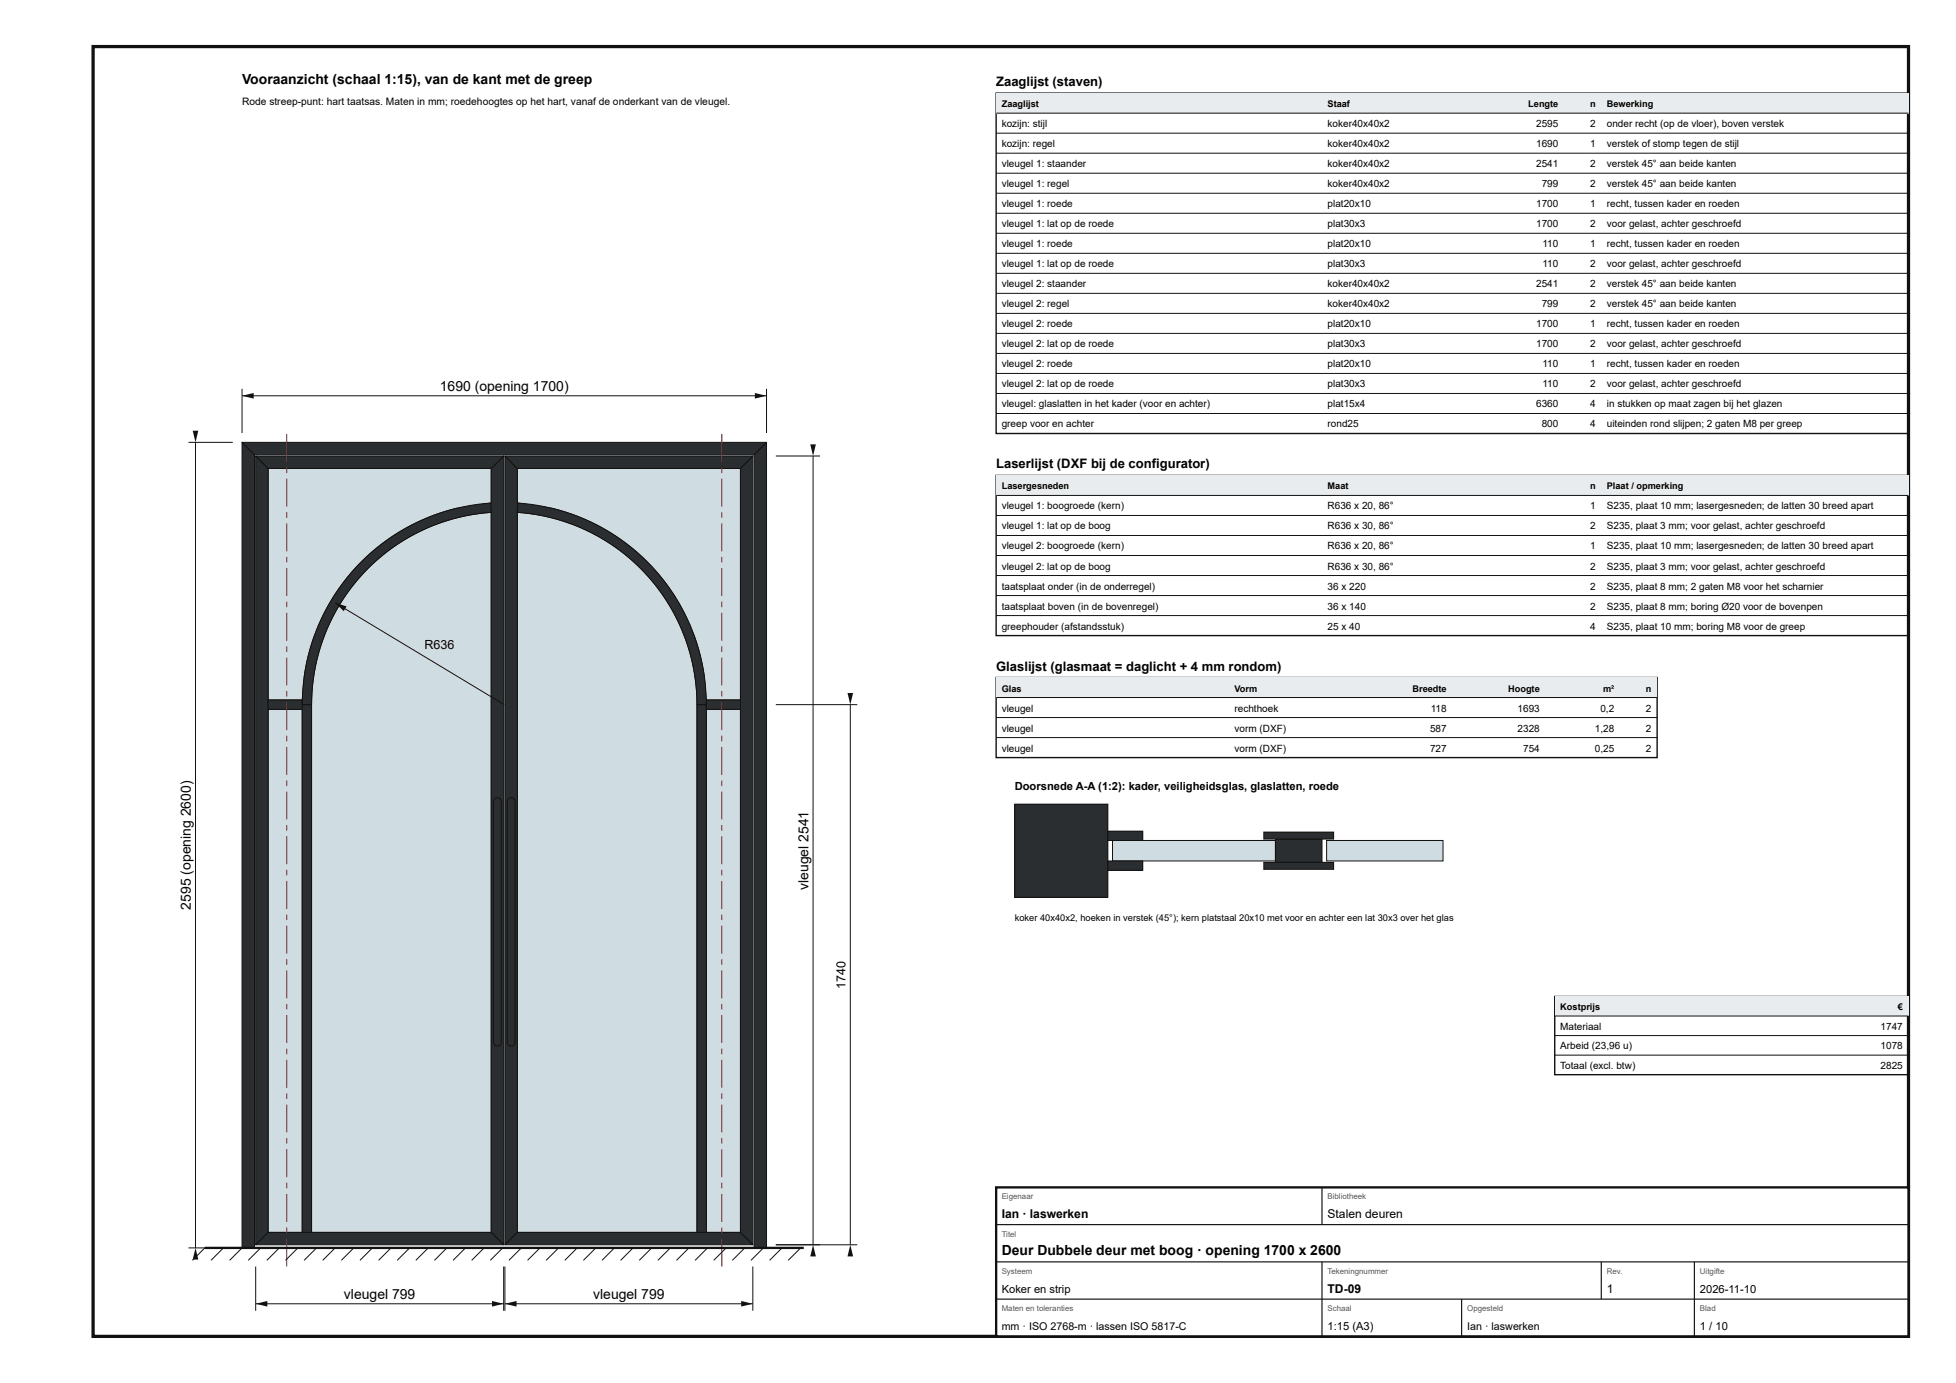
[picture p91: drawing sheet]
<svg xmlns="http://www.w3.org/2000/svg" width="420mm" height="297mm" viewBox="0 0 420 297" stroke-linecap="round" stroke-linejoin="round" font-family="sans-serif">
<defs><g id="words">
<g font-size="3">
<text x="52" y="18">Vooraanzicht (schaal 1:15), van de kant met de greep</text>
<text x="94.5" y="84">1690 (opening 1700)</text>
<text x="173.7" y="191.1" transform="rotate(-90 173.7 191.1)">vleugel 2541</text>
<text x="41" y="195.3" transform="rotate(-90 41 195.3)">2595 (opening 2600)</text>
<text x="215.2" y="269.6">Deur Dubbele deur met boog · opening 1700 x 2600</text>
<text x="73.9" y="279">vleugel 799</text>
<text x="127.4" y="279">vleugel 799</text>
</g>
<g font-size="2.8">
<text x="214" y="18.5">Zaaglijst (staven)</text>
<text x="214" y="100.6">Laserlijst (DXF bij de configurator)</text>
<text x="214" y="144">Glaslijst (glasmaat = daglicht + 4 mm rondom)</text>
</g>
<g font-size="2.7">
<text x="91.2" y="139.4">R636</text>
<text x="181.7" y="212.3" transform="rotate(-90 181.7 212.3)">1740</text>
</g>
<g font-size="2.6">
<text x="215.2" y="261.6">Ian · laswerken</text>
<text x="285.2" y="261.6">Stalen deuren</text>
<text x="285.2" y="277.6">TD-09</text>
<text x="345.2" y="277.6">1</text>
</g>
<g font-size="2.4">
<text x="218" y="169.7">Doorsnede A-A (1:2): kader, veiligheidsglas, glaslatten, roede</text>
<text x="215.2" y="277.6">Koker en strip</text>
<text x="365.2" y="277.6">2026-11-10</text>
<text x="285.2" y="285.6">1:15 (A3)</text>
<text x="365.2" y="285.6">1 / 10</text>
</g>
<g font-size="2.3">
<text x="215.2" y="285.6">mm · ISO 2768-m · lassen ISO 5817-C</text>
<text x="315.2" y="285.6">Ian · laswerken</text>
</g>
<text font-size="2.2" x="52" y="22.5">Rode streep-punt: hart taatsas. Maten in mm; roedehoogtes op het hart, vanaf de onderkant van de vleugel.</text>
<g font-size="2.1">
<text x="215.2" y="27.3">kozijn: stijl</text>
<text x="285.2" y="27.3">koker40x40x2</text>
<text x="330" y="27.3">2595</text>
<text x="341.6" y="27.3">2</text>
<text x="345.2" y="27.3">onder recht (op de vloer), boven verstek</text>
<text x="215.2" y="31.6">kozijn: regel</text>
<text x="215.2" y="35.9">vleugel 1: staander</text>
<text x="285.2" y="31.6">koker40x40x2</text>
<text x="285.2" y="35.9">koker40x40x2</text>
<text x="330" y="31.6">1690</text>
<text x="330" y="35.9">2541</text>
<text x="341.6" y="31.6">1</text>
<text x="341.6" y="35.9">2</text>
<text x="345.2" y="31.6">verstek of stomp tegen de stijl</text>
<text x="345.2" y="35.9">verstek 45° aan beide kanten</text>
<text x="215.2" y="40.2">vleugel 1: regel</text>
<text x="285.2" y="40.2">koker40x40x2</text>
<text x="331.2" y="40.2">799</text>
<text x="341.6" y="40.2">2</text>
<text x="345.2" y="40.2">verstek 45° aan beide kanten</text>
<text x="215.2" y="44.5">vleugel 1: roede</text>
<text x="285.2" y="44.5">plat20x10</text>
<text x="330" y="44.5">1700</text>
<text x="341.6" y="44.5">1</text>
<text x="345.2" y="44.5">recht, tussen kader en roeden</text>
<text x="215.2" y="48.8">vleugel 1: lat op de roede</text>
<text x="215.2" y="53.1">vleugel 1: roede</text>
<text x="285.2" y="48.8">plat30x3</text>
<text x="285.2" y="53.1">plat20x10</text>
<text x="330" y="48.8">1700</text>
<text x="331.4" y="53.1">110</text>
<text x="341.6" y="48.8">2</text>
<text x="341.6" y="53.1">1</text>
<text x="345.2" y="48.8">voor gelast, achter geschroefd</text>
<text x="345.2" y="53.1">recht, tussen kader en roeden</text>
<text x="215.2" y="57.4">vleugel 1: lat op de roede</text>
<text x="285.2" y="57.4">plat30x3</text>
<text x="331.4" y="57.4">110</text>
<text x="341.6" y="57.4">2</text>
<text x="345.2" y="57.4">voor gelast, achter geschroefd</text>
<text x="215.2" y="61.7">vleugel 2: staander</text>
<text x="285.2" y="61.7">koker40x40x2</text>
<text x="330" y="61.7">2541</text>
<text x="341.6" y="61.7">2</text>
<text x="345.2" y="61.7">verstek 45° aan beide kanten</text>
<text x="215.2" y="66">vleugel 2: regel</text>
<text x="215.2" y="70.3">vleugel 2: roede</text>
<text x="285.2" y="66">koker40x40x2</text>
<text x="285.2" y="70.3">plat20x10</text>
<text x="330" y="70.3">1700</text>
<text x="331.2" y="66">799</text>
<text x="341.6" y="66">2</text>
<text x="341.6" y="70.3">1</text>
<text x="345.2" y="66">verstek 45° aan beide kanten</text>
<text x="345.2" y="70.3">recht, tussen kader en roeden</text>
<text x="215.2" y="74.6">vleugel 2: lat op de roede</text>
<text x="285.2" y="74.6">plat30x3</text>
<text x="330" y="74.6">1700</text>
<text x="341.6" y="74.6">2</text>
<text x="345.2" y="74.6">voor gelast, achter geschroefd</text>
<text x="215.2" y="78.9">vleugel 2: roede</text>
<text x="215.2" y="83.2">vleugel 2: lat op de roede</text>
<text x="285.2" y="78.9">plat20x10</text>
<text x="285.2" y="83.2">plat30x3</text>
<text x="331.4" y="78.9">110</text>
<text x="331.4" y="83.2">110</text>
<text x="341.6" y="78.9">1</text>
<text x="341.6" y="83.2">2</text>
<text x="345.2" y="78.9">recht, tussen kader en roeden</text>
<text x="345.2" y="83.2">voor gelast, achter geschroefd</text>
<text x="215.2" y="87.5">vleugel: glaslatten in het kader (voor en achter)</text>
<text x="285.2" y="87.5">plat15x4</text>
<text x="330" y="87.5">6360</text>
<text x="341.6" y="87.5">4</text>
<text x="345.2" y="87.5">in stukken op maat zagen bij het glazen</text>
<text x="215.2" y="91.8">greep voor en achter</text>
<text x="285.2" y="91.8">rond25</text>
<text x="331.2" y="91.8">800</text>
<text x="341.6" y="91.8">4</text>
<text x="345.2" y="91.8">uiteinden rond slijpen; 2 gaten M8 per greep</text>
<text x="215.2" y="109.4">vleugel 1: boogroede (kern)</text>
<text x="215.2" y="113.7">vleugel 1: lat op de boog</text>
<text x="285.2" y="109.4">R636 x 20, 86°</text>
<text x="285.2" y="113.7">R636 x 30, 86°</text>
<text x="341.6" y="109.4">1</text>
<text x="341.6" y="113.7">2</text>
<text x="345.2" y="109.4">S235, plaat 10 mm; lasergesneden; de latten 30 breed apart</text>
<text x="345.2" y="113.7">S235, plaat 3 mm; voor gelast, achter geschroefd</text>
<text x="215.2" y="118">vleugel 2: boogroede (kern)</text>
<text x="285.2" y="118">R636 x 20, 86°</text>
<text x="341.6" y="118">1</text>
<text x="345.2" y="118">S235, plaat 10 mm; lasergesneden; de latten 30 breed apart</text>
<text x="215.2" y="122.3">vleugel 2: lat op de boog</text>
<text x="285.2" y="122.3">R636 x 30, 86°</text>
<text x="341.6" y="122.3">2</text>
<text x="345.2" y="122.3">S235, plaat 3 mm; voor gelast, achter geschroefd</text>
<text x="215.2" y="126.6">taatsplaat onder (in de onderregel)</text>
<text x="215.2" y="130.9">taatsplaat boven (in de bovenregel)</text>
<text x="285.2" y="126.6">36 x 220</text>
<text x="285.2" y="130.9">36 x 140</text>
<text x="341.6" y="126.6">2</text>
<text x="341.6" y="130.9">2</text>
<text x="345.2" y="126.6">S235, plaat 8 mm; 2 gaten M8 voor het scharnier</text>
<text x="345.2" y="130.9">S235, plaat 8 mm; boring Ø20 voor de bovenpen</text>
<text x="215.2" y="135.2">greephouder (afstandsstuk)</text>
<text x="285.2" y="135.2">25 x 40</text>
<text x="341.6" y="135.2">4</text>
<text x="345.2" y="135.2">S235, plaat 10 mm; boring M8 voor de greep</text>
<text x="215.2" y="152.8">vleugel</text>
<text x="265.2" y="152.8">rechthoek</text>
<text x="307.4" y="152.8">118</text>
<text x="326" y="152.8">1693</text>
<text x="343.8" y="152.8">0,2</text>
<text x="353.6" y="152.8">2</text>
<text x="215.2" y="157.1">vleugel</text>
<text x="215.2" y="161.4">vleugel</text>
<text x="265.2" y="157.1">vorm (DXF)</text>
<text x="265.2" y="161.4">vorm (DXF)</text>
<text x="307.2" y="157.1">587</text>
<text x="307.2" y="161.4">727</text>
<text x="326" y="157.1">2328</text>
<text x="327.2" y="161.4">754</text>
<text x="342.6" y="157.1">1,28</text>
<text x="342.6" y="161.4">0,25</text>
<text x="353.6" y="157.1">2</text>
<text x="353.6" y="161.4">2</text>
<text x="335.2" y="221.1">Materiaal</text>
<text x="404" y="221.1">1747</text>
<text x="335.2" y="225.3">Arbeid (23,96 u)</text>
<text x="404" y="225.3">1078</text>
<text x="335.2" y="229.5">Totaal (excl. btw)</text>
<text x="404" y="229.5">2825</text>
</g>
<g font-size="2">
<text x="215.2" y="23">Zaaglijst</text>
<text x="285.2" y="23">Staaf</text>
<text x="328.3" y="23">Lengte</text>
<text x="341.6" y="23">n</text>
<text x="345.2" y="23">Bewerking</text>
<text x="215.2" y="105.1">Lasergesneden</text>
<text x="285.2" y="105.1">Maat</text>
<text x="341.6" y="105.1">n</text>
<text x="345.2" y="105.1">Plaat / opmerking</text>
<text x="215.2" y="148.5">Glas</text>
<text x="265.2" y="148.5">Vorm</text>
<text x="303.4" y="148.5">Breedte</text>
<text x="324" y="148.5">Hoogte</text>
<text x="344.4" y="148.5">m²</text>
<text x="353.6" y="148.5">n</text>
<text x="218" y="197.7">koker 40x40x2, hoeken in verstek (45°); kern platstaal 20x10 met voor en achter een lat 30x3 over het glas</text>
<text x="335.2" y="216.9">Kostprijs</text>
<text x="407.7" y="216.9">€</text>
</g>
<g font-size="1.7" fill="#555">
<text x="215.2" y="257.6">Eigenaar</text>
<text x="285.2" y="257.6">Bibliotheek</text>
<text x="215.2" y="265.6">Titel</text>
<text x="215.2" y="273.6">Systeem</text>
<text x="285.2" y="273.6">Tekeningnummer</text>
<text x="345.2" y="273.6">Rev.</text>
<text x="365.2" y="273.6">Uitgifte</text>
<text x="215.2" y="281.6">Maten en toleranties</text>
<text x="285.2" y="281.6">Schaal</text>
<text x="315.2" y="281.6">Opgesteld</text>
<text x="365.2" y="281.6">Blad</text>
</g>
</g></defs>
<path d="M20 10h390v277h-390z" fill="none" stroke="#111" stroke-width=".7" stroke-linecap="butt"/>
<path d="M57.6 152.3h7.3v112.4h-7.3z" fill="#cfdde3"/>
<path d="M57.6 152.3h7.3v112.4h-7.3z" fill="none" stroke="#111" stroke-width=".21"/>
<path d="M79.1 122.1a41.3 41.3 0 0 1 26.4-12.1v154.7h-38.6v-113.4a41.4 41.4 0 0 1 12.2-29.2z" fill="#cfdde3"/>
<path d="M79.1 122.1a41.3 41.3 0 0 1 26.4-12.1v154.7h-38.6v-113.4a41.4 41.4 0 0 1 12.2-29.2z" fill="none" stroke="#111" stroke-width=".21"/>
<path d="M57.6 100.6h47.9v7.4l-7.5 1.2-3.4 1a43.4 43.4 0 0 0-25.1 21.7 44.3 44.3 0 0 0-3.4 9.4l-.7 3.9-.5 5.1h-7.3z" fill="#cfdde3"/>
<path d="M57.6 100.6h47.9v7.4l-7.5 1.2-3.4 1a43.4 43.4 0 0 0-25.1 21.7 44.3 44.3 0 0 0-3.4 9.4l-.7 3.9-.5 5.1h-7.3z" fill="none" stroke="#111" stroke-width=".21"/>
<path d="M151.7 152.3h7.4v112.4h-7.4z" fill="#cfdde3"/>
<path d="M151.7 152.3h7.4v112.4h-7.4z" fill="none" stroke="#111" stroke-width=".21"/>
<path d="M111.1 110a41.4 41.4 0 0 1 38.6 41.3v113.4h-38.6z" fill="#cfdde3"/>
<path d="M111.1 110a41.4 41.4 0 0 1 38.6 41.3v113.4h-38.6z" fill="none" stroke="#111" stroke-width=".21"/>
<path d="M111.1 100.6h48v49.7h-7.4l-.6-6.1a43.4 43.4 0 0 0-21.5-30.7 43.8 43.8 0 0 0-10.9-4.3l-7.6-1.2z" fill="#cfdde3"/>
<path d="M111.1 100.6h48v49.7h-7.4l-.6-6.1a43.4 43.4 0 0 0-21.5-30.7 43.8 43.8 0 0 0-10.9-4.3l-7.6-1.2z" fill="none" stroke="#111" stroke-width=".21"/>
<path d="M52 95l2.7 2.7v170.3h-2.7z" fill="#2b2e31"/>
<path d="M52 95l2.7 2.7v170.3h-2.7z" fill="none" stroke="#111" stroke-width=".21"/>
<path d="M162 97.7l2.7-2.7v173h-2.7z" fill="#2b2e31"/>
<path d="M162 97.7l2.7-2.7v173h-2.7z" fill="none" stroke="#111" stroke-width=".21"/>
<path d="M52 95h112.7l-2.7 2.7h-107.3z" fill="#2b2e31"/>
<path d="M52 95h112.7l-2.7 2.7h-107.3z" fill="none" stroke="#111" stroke-width=".21"/>
<path d="M54.9 97.9l2.7 2.7v164.1l-2.7 2.6z" fill="#2b2e31"/>
<path d="M54.9 97.9l2.7 2.7v164.1l-2.7 2.6z" fill="none" stroke="#111" stroke-width=".21"/>
<path d="M105.5 100.6l2.7-2.7v169.4l-2.7-2.6z" fill="#2b2e31"/>
<path d="M105.5 100.6l2.7-2.7v169.4l-2.7-2.6z" fill="none" stroke="#111" stroke-width=".21"/>
<path d="M54.9 267.3l2.7-2.6h47.9l2.7 2.6z" fill="#2b2e31"/>
<path d="M54.9 267.3l2.7-2.6h47.9l2.7 2.6z" fill="none" stroke="#111" stroke-width=".21"/>
<path d="M54.9 97.9h53.3l-2.7 2.7h-47.9z" fill="#2b2e31"/>
<path d="M54.9 97.9h53.3l-2.7 2.7h-47.9z" fill="none" stroke="#111" stroke-width=".21"/>
<path d="M64.9 151.3h2v113.4h-2z" fill="#2b2e31"/>
<path d="M64.9 151.3h2v113.4h-2z" fill="none" stroke="#111" stroke-width=".21"/>
<path d="M57.6 150.3h7.3v2h-7.3z" fill="#2b2e31"/>
<path d="M57.6 150.3h7.3v2h-7.3z" fill="none" stroke="#111" stroke-width=".21"/>
<path d="M77.6 120.6a43.4 43.4 0 0 1 27.8-12.6l.1 2a41.4 41.4 0 0 0-38.6 41.3h-2a43.4 43.4 0 0 1 12.7-30.7z" fill="#2b2e31"/>
<path d="M77.6 120.6a43.4 43.4 0 0 1 27.8-12.6l.1 2a41.4 41.4 0 0 0-38.6 41.3h-2a43.4 43.4 0 0 1 12.7-30.7z" fill="none" stroke="#111" stroke-width=".21"/>
<path d="M108.5 97.9l2.6 2.7v164.1l-2.6 2.6z" fill="#2b2e31"/>
<path d="M108.5 97.9l2.6 2.7v164.1l-2.6 2.6z" fill="none" stroke="#111" stroke-width=".21"/>
<path d="M161.7 97.9v169.4l-2.6-2.6v-164.1z" fill="#2b2e31"/>
<path d="M161.7 97.9v169.4l-2.6-2.6v-164.1z" fill="none" stroke="#111" stroke-width=".21"/>
<path d="M108.5 267.3l2.6-2.6h48l2.6 2.6z" fill="#2b2e31"/>
<path d="M108.5 267.3l2.6-2.6h48l2.6 2.6z" fill="none" stroke="#111" stroke-width=".21"/>
<path d="M108.5 97.9h53.2l-2.6 2.7h-48z" fill="#2b2e31"/>
<path d="M108.5 97.9h53.2l-2.6 2.7h-48z" fill="none" stroke="#111" stroke-width=".21"/>
<path d="M149.7 151.3h2v113.4h-2z" fill="#2b2e31"/>
<path d="M149.7 151.3h2v113.4h-2z" fill="none" stroke="#111" stroke-width=".21"/>
<path d="M151.7 150.3h7.4v2h-7.4z" fill="#2b2e31"/>
<path d="M151.7 150.3h7.4v2h-7.4z" fill="none" stroke="#111" stroke-width=".21"/>
<path d="M111.3 108a43.4 43.4 0 0 1 40.4 43.3h-2a41.4 41.4 0 0 0-38.6-41.3z" fill="#2b2e31"/>
<path d="M111.3 108a43.4 43.4 0 0 1 40.4 43.3h-2a41.4 41.4 0 0 0-38.6-41.3z" fill="none" stroke="#111" stroke-width=".21"/>
<path d="M61.5 266h.2v6h-.2zM61.5 263.6h.2v1.2h-.2zM61.5 256.4h.2v6h-.2zM61.5 254h.2v1.2h-.2zM61.5 246.8h.2v6h-.2zM61.5 244.4h.2v1.2h-.2zM61.5 237.2h.2v6h-.2zM61.5 234.8h.2v1.2h-.2zM61.5 227.6h.2v6h-.2zM61.5 225.2h.2v1.2h-.2zM61.5 218h.2v6h-.2zM61.5 215.6h.2v1.2h-.2zM61.5 208.4h.2v6h-.2zM61.5 206h.2v1.2h-.2zM61.5 198.8h.2v6h-.2zM61.5 196.4h.2v1.2h-.2zM61.5 189.2h.2v6h-.2zM61.5 186.8h.2v1.2h-.2zM61.5 179.6h.2v6h-.2zM61.5 177.2h.2v1.2h-.2zM61.5 170h.2v6h-.2zM61.5 167.6h.2v1.2h-.2zM61.5 160.4h.2v6h-.2zM61.5 158h.2v1.2h-.2zM61.5 150.8h.2v6h-.2zM61.5 148.4h.2v1.2h-.2zM61.5 141.2h.2v6h-.2zM61.5 138.8h.2v1.2h-.2zM61.5 131.6h.2v6h-.2zM61.5 129.2h.2v1.2h-.2zM61.5 122h.2v6h-.2zM61.5 119.6h.2v1.2h-.2zM61.5 112.4h.2v6h-.2zM61.5 110h.2v1.2h-.2zM61.5 102.8h.2v6h-.2zM61.5 100.4h.2v1.2h-.2zM61.5 93.2h.2v6h-.2z" fill="#b00"/>
<path d="M106.3 171.6a.84 .84 0 0 1 .9-.2 .84 .84 0 0 1 .5 .7v51.8a.84 .84 0 0 1-.8 .8 .84 .84 0 0 1-.9-.8v-51.8z" fill="#2b2e31"/>
<path d="M106.3 171.6a.84 .84 0 0 1 .9-.2 .84 .84 0 0 1 .5 .7v51.8a.84 .84 0 0 1-.8 .8 .84 .84 0 0 1-.9-.8v-51.8z" fill="none" stroke="#111" stroke-width=".21"/>
<path d="M155 266h.2v6h-.2zM155 263.6h.2v1.2h-.2zM155 256.4h.2v6h-.2zM155 254h.2v1.2h-.2zM155 246.8h.2v6h-.2zM155 244.4h.2v1.2h-.2zM155 237.2h.2v6h-.2zM155 234.8h.2v1.2h-.2zM155 227.6h.2v6h-.2zM155 225.2h.2v1.2h-.2zM155 218h.2v6h-.2zM155 215.6h.2v1.2h-.2zM155 208.4h.2v6h-.2zM155 206h.2v1.2h-.2zM155 198.8h.2v6h-.2zM155 196.4h.2v1.2h-.2zM155 189.2h.2v6h-.2zM155 186.8h.2v1.2h-.2zM155 179.6h.2v6h-.2zM155 177.2h.2v1.2h-.2zM155 170h.2v6h-.2zM155 167.6h.2v1.2h-.2zM155 160.4h.2v6h-.2zM155 158h.2v1.2h-.2zM155 150.8h.2v6h-.2zM155 148.4h.2v1.2h-.2zM155 141.2h.2v6h-.2zM155 138.8h.2v1.2h-.2zM155 131.6h.2v6h-.2zM155 129.2h.2v1.2h-.2zM155 122h.2v6h-.2zM155 119.6h.2v1.2h-.2zM155 112.4h.2v6h-.2zM155 110h.2v1.2h-.2zM155 102.8h.2v6h-.2zM155 100.4h.2v1.2h-.2zM155 93.2h.2v6h-.2z" fill="#b00"/>
<path d="M109.2 171.6a.84 .84 0 0 1 .9-.2 .84 .84 0 0 1 .5 .7v51.8a.84 .84 0 0 1-.8 .8 .84 .84 0 0 1-.8-.8v-51.8z" fill="#2b2e31"/>
<g fill="none" stroke="#111" stroke-width=".21">
<path d="M52 83.5v9.5M52 85h112.7M164.7 83.5v9.5M109.2 171.6a.84 .84 0 0 1 .9-.2 .84 .84 0 0 1 .5 .7v51.8a.84 .84 0 0 1-.8 .8 .84 .84 0 0 1-.8-.8v-51.8zM44 268l-2.7 2.7M48 268l-2.7 2.7M52 268l-2.7 2.7M56 268l-2.7 2.7M60 268l-2.7 2.7M64 268l-2.7 2.7M68 268l-2.7 2.7M72 268l-2.7 2.7"/>
<path d="M76 268l-2.7 2.7M80 268l-2.7 2.7M84 268l-2.7 2.7M88 268l-2.7 2.7M92 268l-2.7 2.7M96 268l-2.7 2.7M100 268l-2.7 2.7M104 268l-2.7 2.7M108 268l-2.7 2.7M112 268l-2.7 2.7M116 268l-2.7 2.7M120 268l-2.7 2.7"/>
<path d="M124 268l-2.7 2.7M128 268l-2.7 2.7M132 268l-2.7 2.7M136 268l-2.7 2.7M140 268l-2.7 2.7M144 268l-2.7 2.7M148 268l-2.7 2.7M152 268l-2.7 2.7M156 268l-2.7 2.7M160 268l-2.7 2.7M164 268l-2.7 2.7M168 268l-2.7 2.7"/>
<path d="M172 268l-2.7 2.7"/>
</g>
<path d="M44 268h128.7" fill="none" stroke="#111" stroke-width=".5"/>
<g fill="#111">
<path d="M52 85l2.5-.6v1.2z"/>
<path d="M162.2 84.4l2.5 .6-2.5 .6z"/>
</g>
<path d="M40.5 95h9.5M42 95v173M40.5 268h9.5" fill="none" stroke="#111" stroke-width=".21"/>
<g fill="#111">
<path d="M42 268l.6 2.5h-1.2z"/>
<path d="M41.4 92.5h1.2l-.6 2.5z"/>
</g>
<path d="M54.9 272v9.5M54.9 280h53.3M108.2 272v9.5" fill="none" stroke="#111" stroke-width=".21"/>
<g fill="#111">
<path d="M54.9 280l2.5-.6v1.2z"/>
<path d="M105.7 279.4l2.5 .6-2.5 .6z"/>
</g>
<path d="M108.5 272v9.5M108.5 280h53.2M161.7 272v9.5" fill="none" stroke="#111" stroke-width=".21"/>
<g fill="#111">
<path d="M108.5 280l2.5-.6v1.2z"/>
<path d="M159.2 279.4l2.5 .6-2.5 .6z"/>
</g>
<path d="M166.7 97.9h9.5M174.7 97.9v169.4M166.7 267.3h9.5" fill="none" stroke="#111" stroke-width=".21"/>
<g fill="#111">
<path d="M174.7 267.3l.6 2.5h-1.2z"/>
<path d="M174.1 95.4h1.2l-.6 2.5z"/>
</g>
<path d="M166.7 151.3h17.5M182.7 151.3v116M166.7 267.3h17.5" fill="none" stroke="#111" stroke-width=".21"/>
<g fill="#111">
<path d="M182.7 267.3l.6 2.5h-1.2z"/>
<path d="M182.1 148.8h1.2l-.6 2.5z"/>
</g>
<path d="M72 129.5l36.3 21.8" fill="none" stroke="#111" stroke-width=".21"/>
<path d="M72 129.5l2.5 .7-.7 1.1z" fill="#111"/>
<path d="M214 20h196v73.1h-196z" fill="none" stroke="#111" stroke-width=".3"/>
<path d="M214 20h196v4.3h-196z" fill="#e9ecee"/>
<g fill="none" stroke="#111" stroke-width=".21">
<path d="M214 24.3h196M214 28.6h196M214 32.9h196M214 37.2h196M214 41.5h196M214 45.8h196M214 50.1h196M214 54.4h196M214 58.7h196M214 63h196M214 67.3h196M214 71.6h196"/>
<path d="M214 75.9h196M214 80.2h196M214 84.5h196M214 88.8h196"/>
</g>
<path d="M214 102.1h196v34.4h-196z" fill="none" stroke="#111" stroke-width=".3"/>
<path d="M214 102.1h196v4.3h-196z" fill="#e9ecee"/>
<path d="M214 106.4h196M214 110.7h196M214 115h196M214 119.3h196M214 123.6h196M214 127.9h196M214 132.2h196" fill="none" stroke="#111" stroke-width=".21"/>
<path d="M214 145.5h142v17.2h-142z" fill="none" stroke="#111" stroke-width=".3"/>
<path d="M214 145.5h142v4.3h-142z" fill="#e9ecee"/>
<path d="M214 149.8h142M214 154.1h142M214 158.4h142" fill="none" stroke="#111" stroke-width=".21"/>
<path d="M218 172.7h20v20h-20z" fill="#2b2e31"/>
<path d="M218 172.7h20v20h-20z" fill="none" stroke="#111" stroke-width=".21"/>
<path d="M239 180.5h35v4.4h-35z" fill="#cfdde3"/>
<path d="M239 180.5h35v4.4h-35z" fill="none" stroke="#111" stroke-width=".21"/>
<path d="M238 178.5h7.5v2h-7.5z" fill="#2b2e31"/>
<path d="M238 178.5h7.5v2h-7.5z" fill="none" stroke="#111" stroke-width=".21"/>
<path d="M238 184.9h7.5v2h-7.5z" fill="#2b2e31"/>
<path d="M238 184.9h7.5v2h-7.5z" fill="none" stroke="#111" stroke-width=".21"/>
<path d="M274 180.2h10v5h-10z" fill="#2b2e31"/>
<path d="M274 180.2h10v5h-10z" fill="none" stroke="#111" stroke-width=".21"/>
<path d="M271.5 178.7h15v1.5h-15z" fill="#2b2e31"/>
<path d="M271.5 178.7h15v1.5h-15z" fill="none" stroke="#111" stroke-width=".21"/>
<path d="M271.5 185.2h15v1.5h-15z" fill="#2b2e31"/>
<path d="M271.5 185.2h15v1.5h-15z" fill="none" stroke="#111" stroke-width=".21"/>
<path d="M285 180.5h25v4.4h-25z" fill="#cfdde3"/>
<path d="M285 180.5h25v4.4h-25z" fill="none" stroke="#111" stroke-width=".21"/>
<path d="M334 214h76v16.8h-76z" fill="none" stroke="#111" stroke-width=".3"/>
<path d="M334 214h76v4.2h-76z" fill="#e9ecee"/>
<path d="M334 218.2h76M334 222.4h76M334 226.6h76" fill="none" stroke="#111" stroke-width=".21"/>
<path d="M214 255h196v32h-196z" fill="#fff"/>
<path d="M214 255h196v32h-196z" fill="none" stroke="#111" stroke-width=".5"/>
<path d="M284 255v8M214 263h196M214 271h196M214 279h196M284 271v16M314 279v8M344 271v8M364 271v16" fill="none" stroke="#111" stroke-width=".25"/>
<use href="#words"/>
</svg>
